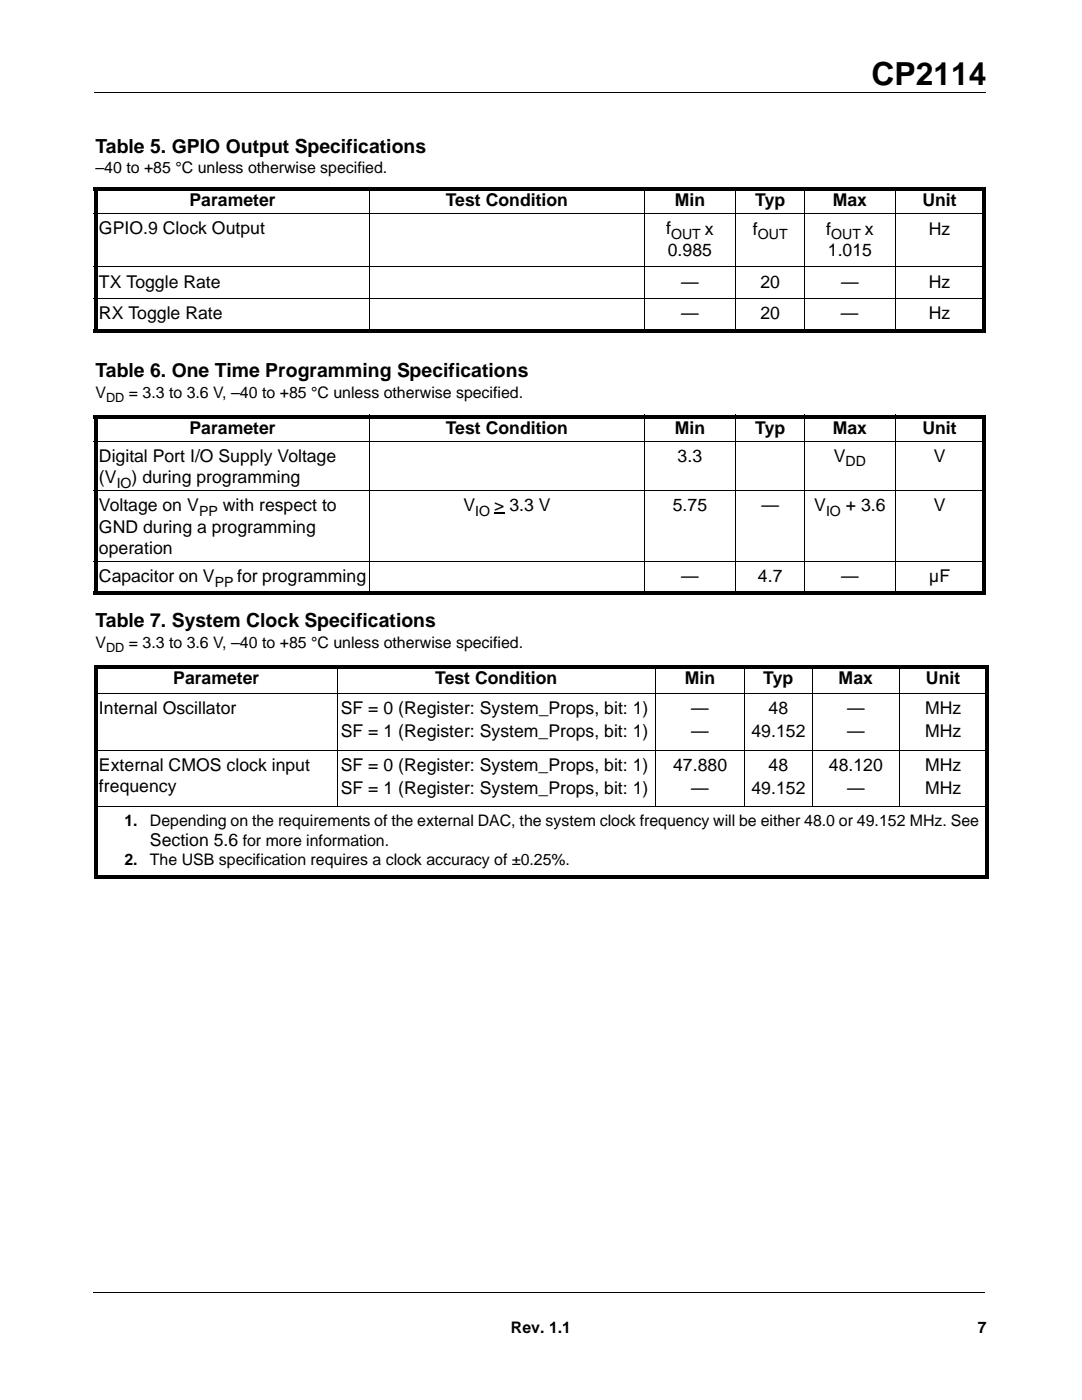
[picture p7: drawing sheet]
<svg xmlns="http://www.w3.org/2000/svg" width="216mm" height="279mm" viewBox="0 0 216 279" stroke-linecap="round" stroke-linejoin="round" font-family="sans-serif">
<defs><g id="words">
<text font-size="6.3" x="173.9" y="16.9">CP2114</text>
<g font-size="3.9">
<text x="19" y="30.5">Table 5. GPIO Output Specifications</text>
<text x="19" y="75.2">Table 6. One Time Programming Specifications</text>
<text x="19" y="125.2">Table 7. System Clock Specifications</text>
</g>
<g font-size="3.5">
<text x="37.8" y="41.1">Parameter</text>
<text x="88.9" y="41.1">Test Condition</text>
<text x="134.6" y="41.1">Min</text>
<text x="150.7" y="41.1">Typ</text>
<text x="166.2" y="41.1">Max</text>
<text x="184.1" y="41.1">Unit</text>
<text x="19.7" y="46.8">GPIO.9 Clock Output</text>
<text x="132.9" y="46.8">f</text>
<text x="140.7" y="46.8">x</text>
<text x="150.2" y="46.8">f</text>
<text x="164.9" y="46.8">f</text>
<text x="172.6" y="46.8">x</text>
<text x="185.3" y="46.8">Hz</text>
<text x="133.3" y="51">0.985</text>
<text x="165.2" y="51">1.015</text>
<text x="19.7" y="57.4">TX Toggle Rate</text>
<text x="135.9" y="57.4">—</text>
<text x="151.7" y="57.4">20</text>
<text x="167.8" y="57.4">—</text>
<text x="185.3" y="57.4">Hz</text>
<text x="19.7" y="63.7">RX Toggle Rate</text>
<text x="135.9" y="63.7">—</text>
<text x="151.7" y="63.7">20</text>
<text x="167.8" y="63.7">—</text>
<text x="185.3" y="63.7">Hz</text>
<text x="37.8" y="86.6">Parameter</text>
<text x="88.9" y="86.6">Test Condition</text>
<text x="134.6" y="86.6">Min</text>
<text x="150.7" y="86.6">Typ</text>
<text x="166.2" y="86.6">Max</text>
<text x="184.1" y="86.6">Unit</text>
<text x="19.7" y="92.2">Digital Port I/O Supply Voltage</text>
<text x="135.2" y="92.2">3.3</text>
<text x="166.4" y="92.2">V</text>
<text x="186.3" y="92.2">V</text>
<text x="19.7" y="96.4">(V</text>
<text x="26.2" y="96.4">) during programming</text>
<text x="19.7" y="106.3">GND during a programming</text>
<text x="19.7" y="102.1">Voltage on V</text>
<text x="44.5" y="102.1">with respect to</text>
<text x="92.5" y="102.1">V</text>
<text x="98.6" y="102.1">&gt; 3.3 V</text>
<text x="134.2" y="102.1">5.75</text>
<text x="152" y="102.1">—</text>
<text x="162.5" y="102.1">V</text>
<text x="168.8" y="102.1">+ 3.6</text>
<text x="186.3" y="102.1">V</text>
<text x="19.7" y="110.5">operation</text>
<text x="19.7" y="116.2">Capacitor on V</text>
<text x="47.3" y="116.2">for programming</text>
<text x="135.9" y="116.2">—</text>
<text x="151.2" y="116.2">4.7</text>
<text x="167.8" y="116.2">—</text>
<text x="185.4" y="116.2">µF</text>
<text x="34.5" y="136.5">Parameter</text>
<text x="86.8" y="136.5">Test Condition</text>
<text x="136.6" y="136.5">Min</text>
<text x="152.3" y="136.5">Typ</text>
<text x="167.3" y="136.5">Max</text>
<text x="184.7" y="136.5">Unit</text>
<text x="19.7" y="142.5">Internal Oscillator</text>
<text x="68" y="142.5">SF = 0 (Register: System_Props, bit: 1)</text>
<text x="137.9" y="142.5">—</text>
<text x="153.4" y="142.5">48</text>
<text x="169" y="142.5">—</text>
<text x="184.6" y="142.5">MHz</text>
<text x="68" y="147.1">SF = 1 (Register: System_Props, bit: 1)</text>
<text x="137.9" y="147.1">—</text>
<text x="149.9" y="147.1">49.152</text>
<text x="169" y="147.1">—</text>
<text x="184.6" y="147.1">MHz</text>
<text x="19.7" y="153.8">External CMOS clock input</text>
<text x="68" y="153.8">SF = 0 (Register: System_Props, bit: 1)</text>
<text x="134.3" y="153.8">47.880</text>
<text x="153.4" y="153.8">48</text>
<text x="165.4" y="153.8">48.120</text>
<text x="184.6" y="153.8">MHz</text>
<text x="19.7" y="158">frequency</text>
<text x="68" y="158.4">SF = 1 (Register: System_Props, bit: 1)</text>
<text x="137.9" y="158.4">—</text>
<text x="149.9" y="158.4">49.152</text>
<text x="169" y="158.4">—</text>
<text x="184.6" y="158.4">MHz</text>
<text x="29.9" y="168.7">Section 5.6 for more information.</text>
</g>
<g font-size="3.2">
<text x="19" y="34.6">–40 to +85 °C unless otherwise specified.</text>
<text x="19" y="79.4">V</text>
<text x="25.7" y="79.4">= 3.3 to 3.6 V, –40 to +85 °C unless otherwise specified.</text>
<text x="19" y="129.3">V</text>
<text x="25.7" y="129.3">= 3.3 to 3.6 V, –40 to +85 °C unless otherwise specified.</text>
<text x="24.8" y="164.8">1.</text>
<text x="29.9" y="164.8">Depending on the requirements of the external DAC, the system clock frequency will be either 48.0 or 49.152 MHz. See</text>
<text x="24.8" y="172.6">2.</text>
<text x="29.9" y="172.6">The USB specification requires a clock accuracy of ±0.25%.</text>
<text x="102" y="266">Rev. 1.1</text>
<text x="195.1" y="266">7</text>
</g>
<g font-size="2.8">
<text x="133.9" y="47.7">OUT</text>
<text x="151.2" y="47.7">OUT</text>
<text x="165.8" y="47.7">OUT</text>
<text x="168.7" y="93.1">DD</text>
<text x="23.3" y="97.3">IO</text>
<text x="39.7" y="103">PP</text>
<text x="94.8" y="103">IO</text>
<text x="164.8" y="103">IO</text>
<text x="42.8" y="117.1">PP</text>
</g>
<g font-size="2.5">
<text x="21.2" y="80.2">DD</text>
<text x="21.2" y="130.1">DD</text>
</g>
</g></defs>
<path d="M18.8 18.4h177.8M18.6 257.9h177.8" fill="none" stroke="#000" stroke-width=".2"/>
<path d="M19 258.6h30.8v14.7h-30.8z" fill="#fff"/>
<path d="M98.6 102.4h2" fill="none" stroke="#000" stroke-width=".25"/>
<path d="M18.7 37.4h178v.7h-178zM18.7 65.6h178v.7h-178zM18.7 38.1h.7v27.5h-.7zM196 38.1h.7v27.5h-.7zM18.7 82.8h178v.7h-178zM18.7 118.1h178v.7h-178zM18.7 83.5h.7v34.5h-.7zM196 83.5h.7v34.5h-.7zM18.7 132.8h178.5v.7h-178.5zM18.7 174.8h178.5v.7h-178.5zM18.7 133.5h.7v41.2h-.7zM196.5 133.5h.7v41.2h-.7z" fill="#000"/>
<g fill="none" stroke="#000" stroke-width=".2">
<path d="M73.8 37.4v28.9M128.5 37.4v28.9M146.8 37.4v28.9M160.6 37.4v28.9M178.6 37.4v28.9M18.7 42.7h178M18.7 53.3h178M18.7 59.6h178M18.7 88.1h178M18.7 97.9h178M73.8 82.8v36M128.5 82.8v36"/>
<path d="M146.8 82.8v36M160.6 82.8v36M178.6 82.8v36M18.7 112.1h178M18.7 138.4h178.5M67.3 132.8v28.3M130.8 132.8v28.3M148.6 132.8v28.3M162 132.8v28.3M179.5 132.8v28.3M18.7 149.7h178.5M18.7 161h178.5"/>
</g>
<use href="#words"/>
</svg>
